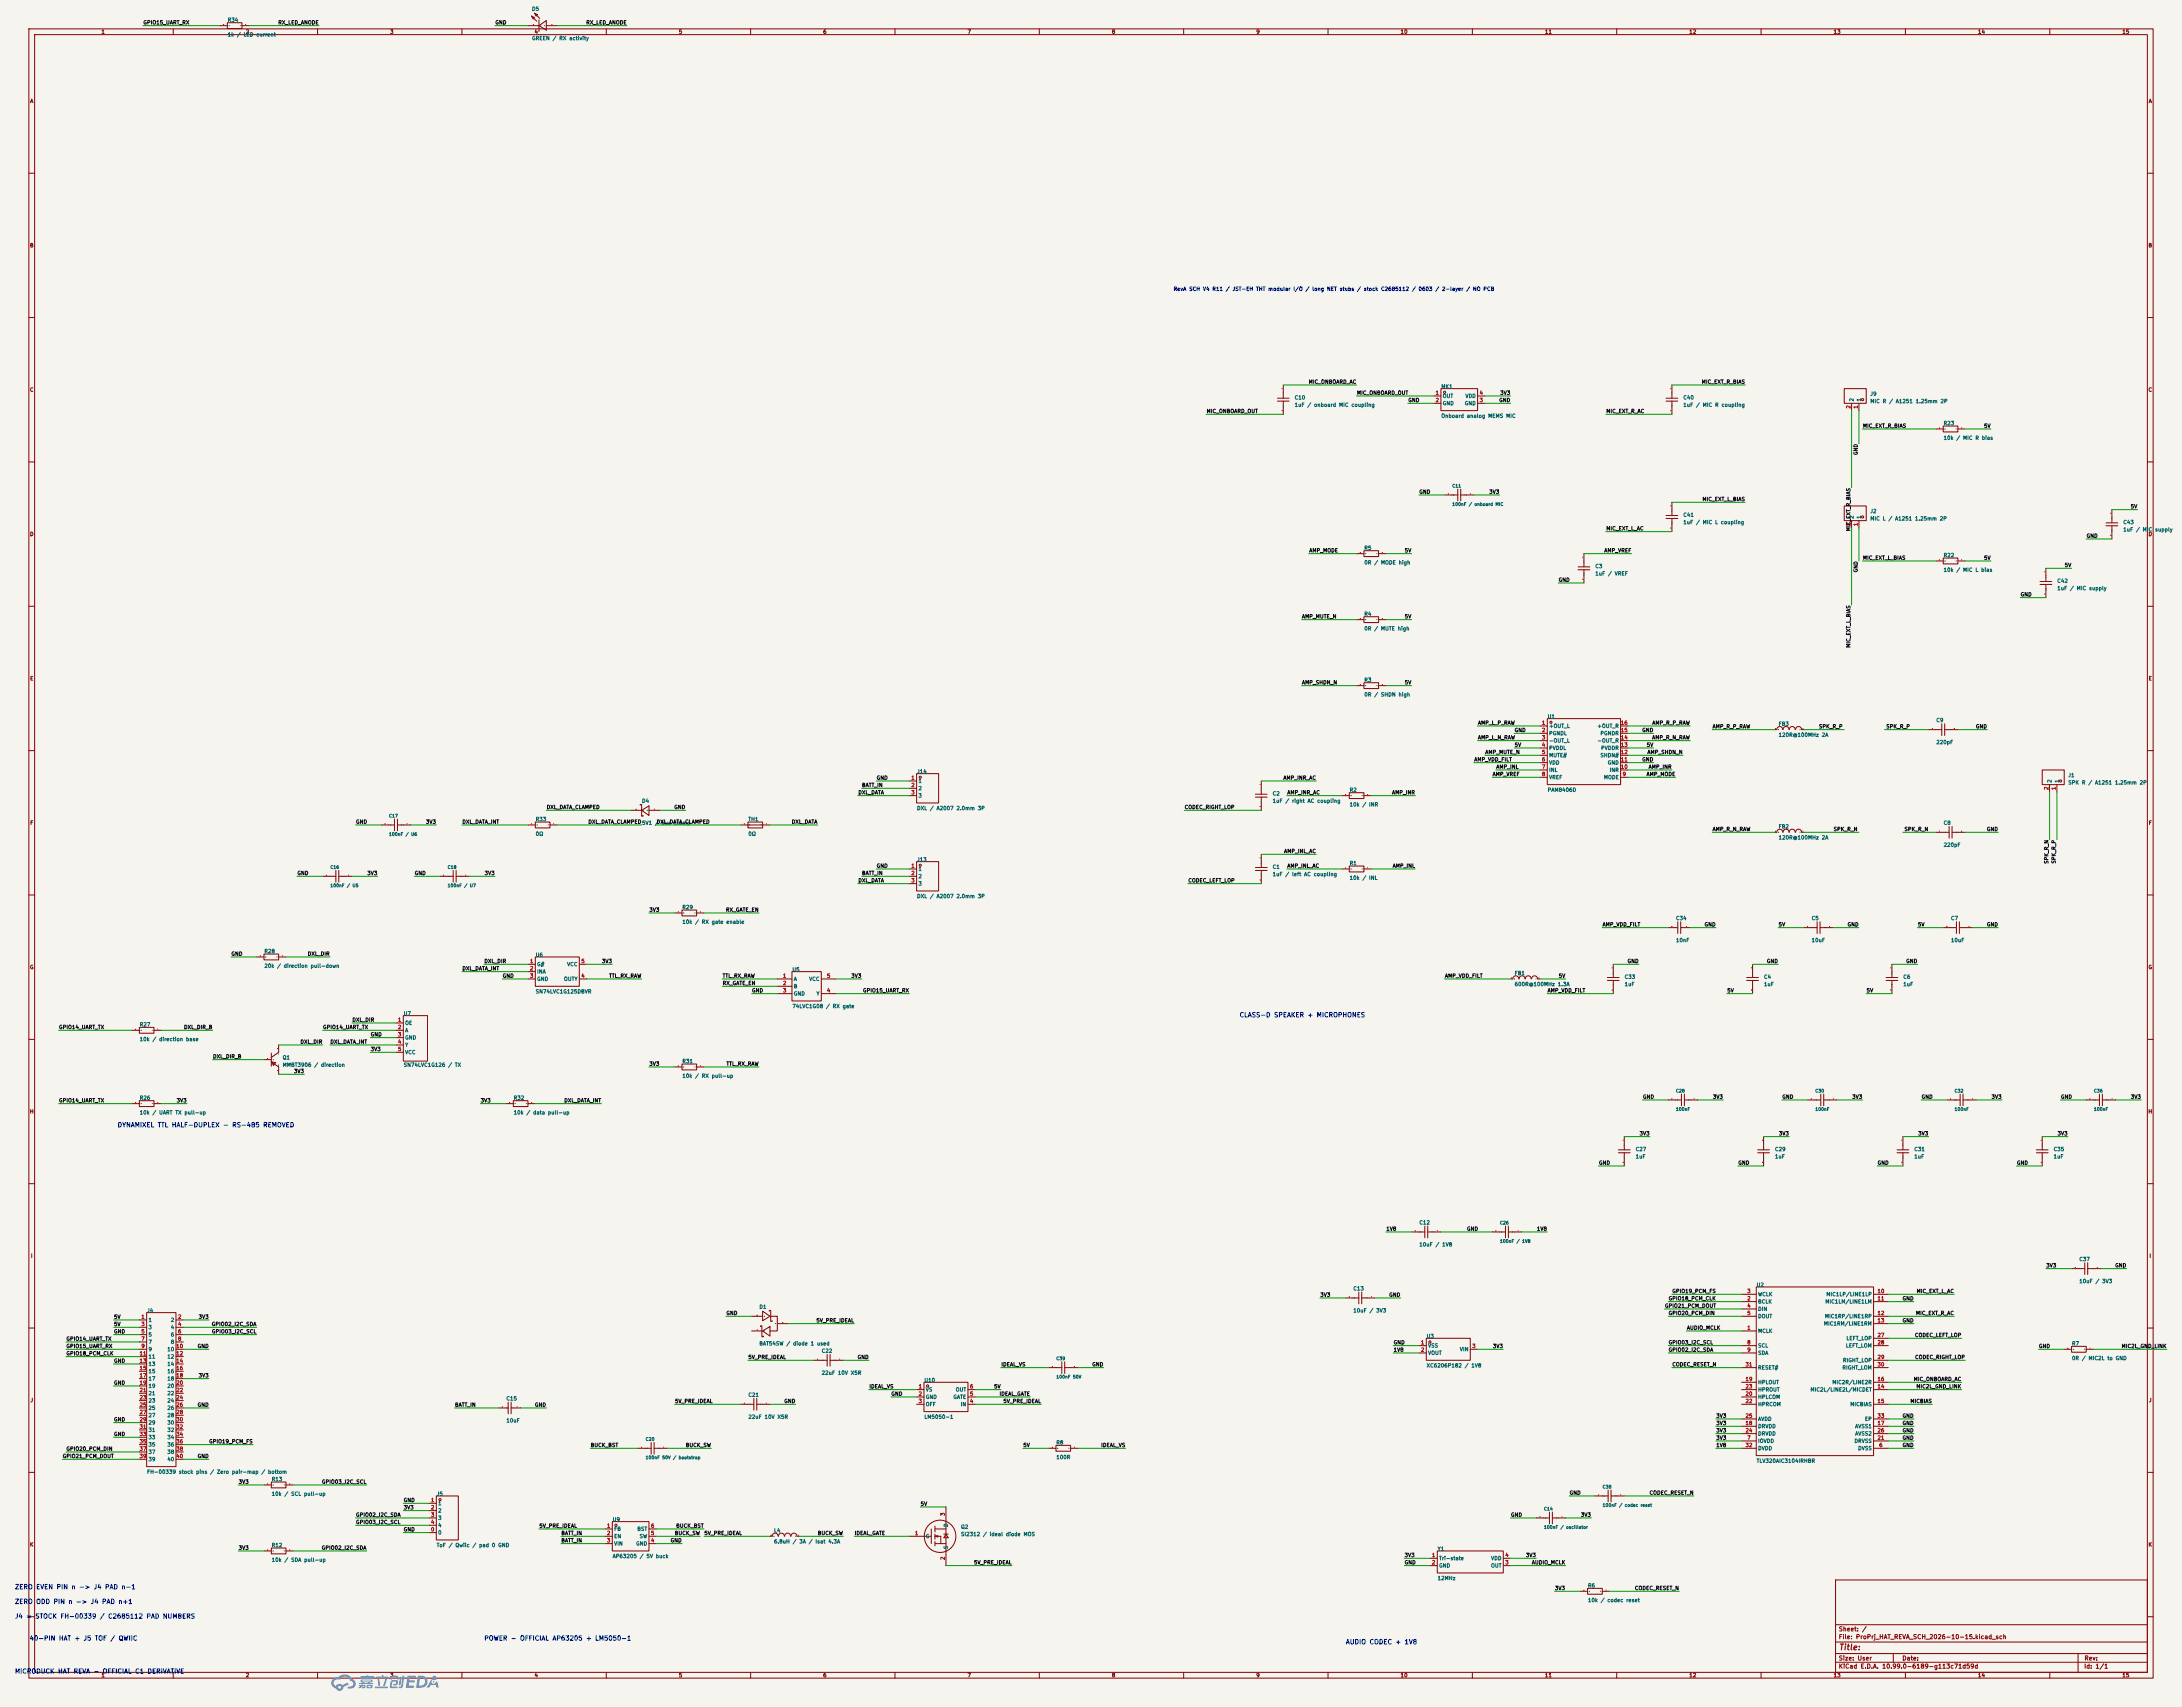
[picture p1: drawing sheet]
<svg xmlns="http://www.w3.org/2000/svg" width="756mm" height="591mm" viewBox="0 0 756 591" stroke-linecap="round" stroke-linejoin="round" font-family="sans-serif">
<defs><g id="words">
<text font-size="2" fill="#840000" x="636.8" y="572.1">Title:</text>
<g font-size="1.6" fill="#0000c2">
<text x="429.2" y="352.7">CLASS-D SPEAKER + MICROPHONES</text>
<text x="40.6" y="390.8">DYNAMIXEL TTL HALF-DUPLEX - RS-485 REMOVED</text>
<text x="5" y="550.9">ZERO</text>
<text x="12.4" y="550.9">EVEN PIN n -&gt; J4 PAD n-1</text>
<text x="5" y="555.9">ZERO</text>
<text x="12.4" y="555.9">ODD PIN n -&gt; J4 PAD n+1</text>
<text x="5" y="561">J4 =</text>
<text x="12.1" y="561">STOCK FH-00339 / C2685112 PAD NUMBERS</text>
<text x="10.1" y="568.6">40-PIN HAT + J5 TOF / QWIIC</text>
<text x="167.6" y="568.6">POWER - OFFICIAL AP63205 + LM5050-1</text>
<text x="466" y="569.9">AUDIO CODEC + 1V8</text>
<text x="5" y="580.1">MICRODUCK HAT REVA - OFFICIAL C1 DERIVATIVE</text>
</g>
<g font-size="1.5" fill="#840000">
<text x="636.8" y="568.1">File: ProPrj_HAT_REVA_SCH_2026-10-15.kicad_sch</text>
<text x="636.8" y="565.4">Sheet: /</text>
<text x="636.8" y="575.5">Size: User</text>
<text x="658.8" y="575.5">Date:</text>
<text x="721.8" y="575.5">Rev:</text>
<text x="636.8" y="578.3">KiCad E.D.A. 10.99.0-6189-g113c71d59d</text>
<text x="721.8" y="578.3">Id: 1/1</text>
</g>
<g font-size="1.3" fill="#006464">
<text x="184.1" y="4.1">D5</text>
<text x="78.7" y="7.9">R34</text>
<text x="78.7" y="12.9">1k / LED current</text>
<text x="184.1" y="14.2">GREEN / RX activity</text>
<text x="499.1" y="134.9">MK1</text>
<text x="647.7" y="137.4">J9</text>
<text x="448.3" y="138.7">C10</text>
<text x="448.3" y="141.2">1uF / onboard MIC coupling</text>
<text x="499.6" y="138.1">OUT</text>
<text x="499.6" y="140.7">GND</text>
<text x="507.2" y="140.7">GND</text>
<text x="507.4" y="138.1">VDD</text>
<text x="582.9" y="138.7">C40</text>
<text x="582.9" y="141.2">1uF / MIC R coupling</text>
<text x="642.3" y="139.2" transform="rotate(-90 642.3 139.2)">2</text>
<text x="644.9" y="139.2" transform="rotate(-90 644.9 139.2)">1</text>
<text x="647.7" y="139.9">MIC R / A1251 1.25mm 2P</text>
<text x="499.1" y="145">Onboard analog MEMS MIC</text>
<text x="673.1" y="147.6">R23</text>
<text x="673.1" y="152.6">10k / MIC R bias</text>
<text x="582.9" y="179.3">C41</text>
<text x="642.3" y="179.9" transform="rotate(-90 642.3 179.9)">2</text>
<text x="644.9" y="179.9" transform="rotate(-90 644.9 179.9)">1</text>
<text x="647.7" y="178">J2</text>
<text x="582.9" y="181.9">1uF / MIC L coupling</text>
<text x="647.7" y="180.6">MIC L / A1251 1.25mm 2P</text>
<text x="735.3" y="181.9">C43</text>
<text x="735.3" y="184.4">1uF / MIC</text>
<text x="746.3" y="184.4">supply</text>
<text x="472.4" y="190.7">R5</text>
<text x="472.4" y="195.8">0R / MODE high</text>
<text x="552.4" y="197.1">C3</text>
<text x="673.1" y="193.3">R22</text>
<text x="552.4" y="199.6">1uF / VREF</text>
<text x="673.1" y="198.4">10k / MIC L bias</text>
<text x="712.5" y="202.2">C42</text>
<text x="712.5" y="204.7">1uF / MIC supply</text>
<text x="472.4" y="213.6">R4</text>
<text x="472.4" y="218.7">0R / MUTE high</text>
<text x="472.4" y="236.5">R3</text>
<text x="472.4" y="241.5">0R / SHDN high</text>
<text x="535.9" y="249.2">U1</text>
<text x="615.9" y="251.7">FB3</text>
<text x="670.5" y="250.4">C9</text>
<text x="536.4" y="252.4">+OUT_L</text>
<text x="536.4" y="255">PGNDL</text>
<text x="536.4" y="257.5">-OUT_L</text>
<text x="553.2" y="257.5">-OUT_R</text>
<text x="553.2" y="252.4">+OUT_R</text>
<text x="554.2" y="255">PGNDR</text>
<text x="615.9" y="255.5">120R@100MHz 2A</text>
<text x="536.4" y="260">PVDDL</text>
<text x="536.4" y="262.6">MUTE#</text>
<text x="554.2" y="262.6">SHDN#</text>
<text x="554.4" y="260">PVDDR</text>
<text x="670.5" y="258.1">220pF</text>
<text x="317.5" y="268.2">J14</text>
<text x="536.4" y="265.1">VDD</text>
<text x="536.4" y="267.7">INL</text>
<text x="556.7" y="265.1">GND</text>
<text x="557.4" y="267.7">INR</text>
<text x="716.3" y="269.5">J1</text>
<text x="318" y="271.5">1</text>
<text x="318" y="274">2</text>
<text x="440.7" y="275.8">C2</text>
<text x="467.3" y="274.6">R2</text>
<text x="535.9" y="274.6">PAM8406D</text>
<text x="536.4" y="270.2">VREF</text>
<text x="555.4" y="270.2">MODE</text>
<text x="710.9" y="271.3" transform="rotate(-90 710.9 271.3)">2</text>
<text x="713.4" y="271.3" transform="rotate(-90 713.4 271.3)">1</text>
<text x="716.3" y="272">SPK R / A1251 1.25mm 2P</text>
<text x="222.2" y="278.4">D4</text>
<text x="317.5" y="280.9">DXL / A2007 2.0mm 3P</text>
<text x="318" y="276.6">3</text>
<text x="440.7" y="278.4">1uF / right AC coupling</text>
<text x="467.3" y="279.6">10k / INR</text>
<text x="185.4" y="284.7">R33</text>
<text x="222.2" y="286">5V1 / bus clamp</text>
<text x="259.1" y="284.7">TH1</text>
<text x="615.9" y="287.3">FB2</text>
<text x="673.1" y="286">C8</text>
<text x="185.4" y="289.8">0Ω</text>
<text x="259.1" y="289.8">0Ω</text>
<text x="615.9" y="291.1">120R@100MHz 2A</text>
<text x="673.1" y="293.6">220pF</text>
<text x="317.5" y="298.7">J13</text>
<text x="467.3" y="300">R1</text>
<text x="318" y="302">1</text>
<text x="318" y="304.5">2</text>
<text x="440.7" y="301.2">C1</text>
<text x="440.7" y="303.8">1uF / left AC coupling</text>
<text x="467.3" y="305">10k / INL</text>
<text x="317.5" y="311.4">DXL / A2007 2.0mm 3P</text>
<text x="318" y="307">3</text>
<text x="236.2" y="315.2">R29</text>
<text x="236.2" y="320.3">10k / RX gate enable</text>
<text x="580.4" y="319">C34</text>
<text x="627.4" y="319">C5</text>
<text x="675.6" y="319">C7</text>
<text x="580.4" y="326.6">10nF</text>
<text x="627.4" y="326.6">10uF</text>
<text x="675.6" y="326.6">10uF</text>
<text x="91.4" y="330.4">R28</text>
<text x="91.4" y="335.5">20k / direction pull-down</text>
<text x="185.4" y="331.7">U6</text>
<text x="185.9" y="335">G#</text>
<text x="196.3" y="335">VCC</text>
<text x="185.9" y="337.5">INA</text>
<text x="185.9" y="340.1">GND</text>
<text x="195.2" y="340.1">OUTY</text>
<text x="274.3" y="336.8">U5</text>
<text x="274.8" y="340.1">A</text>
<text x="280.1" y="340.1">VCC</text>
<text x="524.5" y="338.1">FB1</text>
<text x="524.5" y="341.9">600R@100MHz 1.3A</text>
<text x="562.6" y="339.3">C33</text>
<text x="562.6" y="341.9">1uF</text>
<text x="610.9" y="339.3">C4</text>
<text x="610.9" y="341.9">1uF</text>
<text x="659.1" y="339.3">C6</text>
<text x="659.1" y="341.9">1uF</text>
<text x="185.4" y="344.4">SN74LVC1G125DBVR</text>
<text x="274.8" y="342.6">B</text>
<text x="274.8" y="345.1">GND</text>
<text x="282.7" y="345.1">Y</text>
<text x="139.7" y="352">U7</text>
<text x="274.3" y="349.5">74LVC1G08 / RX gate</text>
<text x="48.2" y="355.8">R27</text>
<text x="140.2" y="355.3">OE</text>
<text x="140.2" y="357.8">A</text>
<text x="48.2" y="360.9">10k / direction base</text>
<text x="140.2" y="360.4">GND</text>
<text x="140.2" y="362.9">Y</text>
<text x="140.2" y="365.5">VCC</text>
<text x="97.8" y="367.3">Q1</text>
<text x="97.8" y="369.8">MMBT3906 / direction</text>
<text x="139.7" y="369.8">SN74LVC1G126 / TX</text>
<text x="236.2" y="368.5">R31</text>
<text x="236.2" y="373.6">10k / RX pull-up</text>
<text x="48.2" y="381.2">R26</text>
<text x="177.8" y="381.2">R32</text>
<text x="48.2" y="386.3">10k / UART TX pull-up</text>
<text x="177.8" y="386.3">10k / data pull-up</text>
<text x="566.4" y="399">C27</text>
<text x="566.4" y="401.6">1uF</text>
<text x="614.7" y="399">C29</text>
<text x="614.7" y="401.6">1uF</text>
<text x="662.9" y="399">C31</text>
<text x="662.9" y="401.6">1uF</text>
<text x="711.2" y="399">C35</text>
<text x="711.2" y="401.6">1uF</text>
<text x="491.5" y="424.4">C12</text>
<text x="491.5" y="432">10uF / 1V8</text>
<text x="720.1" y="437.1">C37</text>
<text x="468.6" y="447.3">C13</text>
<text x="608.3" y="446">U2</text>
<text x="608.8" y="449.3">WCLK</text>
<text x="632.5" y="449.3">MIC1LP/LINE1LP</text>
<text x="720.1" y="444.7">10uF / 3V3</text>
<text x="50.8" y="454.9">J4</text>
<text x="262.9" y="453.6">D1</text>
<text x="468.6" y="454.9">10uF / 3V3</text>
<text x="608.8" y="451.8">BCLK</text>
<text x="608.8" y="454.4">DIN</text>
<text x="632.1" y="451.8">MIC1LM/LINE1LM</text>
<text x="51.3" y="458.2">1</text>
<text x="51.3" y="460.7">3</text>
<text x="59" y="458.2">2</text>
<text x="59" y="460.7">4</text>
<text x="608.8" y="462">MCLK</text>
<text x="608.8" y="456.9">DOUT</text>
<text x="631.6" y="459.4">MIC1RM/LINE1RM</text>
<text x="632" y="456.9">MIC1RP/LINE1RP</text>
<text x="51.3" y="463.2">5</text>
<text x="51.3" y="465.8">7</text>
<text x="59" y="463.2">6</text>
<text x="59" y="465.8">8</text>
<text x="262.9" y="466.3">BAT54SW / diode 1 used</text>
<text x="494" y="463.8">U3</text>
<text x="494.5" y="467.1">VSS</text>
<text x="608.8" y="467.1">SCL</text>
<text x="639.2" y="467.1">LEFT_LOM</text>
<text x="639.4" y="464.5">LEFT_LOP</text>
<text x="717.5" y="466.3">R7</text>
<text x="51.3" y="468.3">9</text>
<text x="51.3" y="470.9">11</text>
<text x="51.3" y="473.4">13</text>
<text x="57.8" y="468.3">10</text>
<text x="57.8" y="470.9">12</text>
<text x="57.8" y="473.4">14</text>
<text x="284.5" y="468.9">C22</text>
<text x="494" y="474">XC6206P182 / 1V8</text>
<text x="494.5" y="469.6">VOUT</text>
<text x="505.5" y="468.3">VIN</text>
<text x="608.8" y="469.6">SDA</text>
<text x="638.2" y="472.1">RIGHT_LOP</text>
<text x="717.5" y="471.4">0R / MIC2L to GND</text>
<text x="51.3" y="475.9">15</text>
<text x="51.3" y="478.5">17</text>
<text x="57.8" y="475.9">16</text>
<text x="57.8" y="478.5">18</text>
<text x="284.5" y="476.5">22uF 10V X5R</text>
<text x="320" y="479">U10</text>
<text x="608.8" y="479.8">HPLOUT</text>
<text x="608.8" y="474.7">RESET#</text>
<text x="634.5" y="479.8">MIC2R/LINE2R</text>
<text x="638" y="474.7">RIGHT_LOM</text>
<text x="51.3" y="481">19</text>
<text x="51.3" y="483.6">21</text>
<text x="57.8" y="481">20</text>
<text x="57.8" y="483.6">22</text>
<text x="175.2" y="485.4">C15</text>
<text x="259.1" y="484.1">C21</text>
<text x="320.5" y="482.3">VS</text>
<text x="320.5" y="484.8">GND</text>
<text x="330.1" y="484.8">GATE</text>
<text x="330.9" y="482.3">OUT</text>
<text x="608.8" y="484.8">HPLCOM</text>
<text x="608.8" y="482.3">HPROUT</text>
<text x="626.9" y="482.3">MIC2L/LINE2L/MICDET</text>
<text x="51.3" y="486.1">23</text>
<text x="51.3" y="488.6">25</text>
<text x="51.3" y="491.2">27</text>
<text x="57.8" y="486.1">24</text>
<text x="57.8" y="488.6">26</text>
<text x="57.8" y="491.2">28</text>
<text x="259.1" y="491.7">22uF 10V X5R</text>
<text x="320" y="491.7">LM5050-1</text>
<text x="320.5" y="487.4">OFF</text>
<text x="332.6" y="487.4">IN</text>
<text x="608.8" y="487.4">HPRCOM</text>
<text x="640.7" y="487.4">MICBIAS</text>
<text x="51.3" y="493.7">29</text>
<text x="51.3" y="496.3">31</text>
<text x="57.8" y="493.7">30</text>
<text x="57.8" y="496.3">32</text>
<text x="175.2" y="493">10uF</text>
<text x="608.8" y="495">DRVDD</text>
<text x="608.8" y="497.5">DRVDD</text>
<text x="608.8" y="492.5">AVDD</text>
<text x="642.4" y="495">AVSS1</text>
<text x="642.4" y="497.5">AVSS2</text>
<text x="645.8" y="492.5">EP</text>
<text x="51.3" y="498.8">33</text>
<text x="51.3" y="501.3">35</text>
<text x="51.3" y="503.9">37</text>
<text x="57.8" y="498.8">34</text>
<text x="57.8" y="501.3">36</text>
<text x="57.8" y="503.9">38</text>
<text x="365.7" y="500.6">R8</text>
<text x="608.8" y="500.1">IOVDD</text>
<text x="608.8" y="502.6">DVDD</text>
<text x="642.2" y="500.1">DRVSS</text>
<text x="643.5" y="502.6">DVSS</text>
<text x="51.3" y="506.4">39</text>
<text x="57.8" y="506.4">40</text>
<text x="365.7" y="505.7">100R</text>
<text x="608.3" y="507">TLV320AIC3104IRHBR</text>
<text x="50.8" y="510.8">FH-00339 stock pins / Zero pair-map / bottom</text>
<text x="94" y="513.3">R13</text>
<text x="94" y="518.4">10k / SCL pull-up</text>
<text x="151.1" y="518.4">J5</text>
<text x="151.6" y="521.7">1</text>
<text x="151.6" y="524.2">2</text>
<text x="151.6" y="526.7">3</text>
<text x="212.1" y="527.3">U9</text>
<text x="151.6" y="531.8">0</text>
<text x="151.6" y="529.3">4</text>
<text x="212.6" y="530.6">FB</text>
<text x="212.6" y="533.1">EN</text>
<text x="220.6" y="530.6">BST</text>
<text x="221.4" y="533.1">SW</text>
<text x="268" y="531.1">L4</text>
<text x="320.5" y="533.1">G</text>
<text x="328.6" y="529.1" transform="rotate(-90 328.6 529.1)">D</text>
<text x="332.7" y="529.8">Q2</text>
<text x="332.7" y="532.4">SI2312 / ideal diode MOS</text>
<text x="94" y="536.2">R12</text>
<text x="151.1" y="536.2">ToF / Qwiic / pad 0 GND</text>
<text x="212.1" y="540">AP63205 / 5V buck</text>
<text x="212.6" y="535.6">VIN</text>
<text x="220.2" y="535.6">GND</text>
<text x="268" y="534.9">6.8uH / 3A / Isat 4.3A</text>
<text x="328.6" y="536.7" transform="rotate(-90 328.6 536.7)">S</text>
<text x="497.8" y="537.5">Y1</text>
<text x="94" y="541.3">10k / SDA pull-up</text>
<text x="498.3" y="540.7">Tri-state</text>
<text x="498.3" y="543.3">GND</text>
<text x="516.3" y="543.3">OUT</text>
<text x="516.3" y="540.7">VDD</text>
<text x="497.8" y="547.6">12MHz</text>
<text x="549.9" y="550.2">R6</text>
<text x="549.9" y="555.2">10k / codec reset</text>
</g>
<g font-size="1.3" fill="#840000">
<text x="35" y="12">1</text>
<text x="85" y="12">2</text>
<text x="135" y="12">3</text>
<text x="185" y="12">4</text>
<text x="235" y="12">5</text>
<text x="285" y="12">6</text>
<text x="335" y="12">7</text>
<text x="385" y="12">8</text>
<text x="435" y="12">9</text>
<text x="485" y="12">10</text>
<text x="535" y="12">11</text>
<text x="585" y="12">12</text>
<text x="635" y="12">13</text>
<text x="685" y="12">14</text>
<text x="735" y="12">15</text>
<text x="10.3" y="36">A</text>
<text x="744.1" y="36">A</text>
<text x="10.2" y="86">B</text>
<text x="744" y="86">B</text>
<text x="10.2" y="136">C</text>
<text x="744" y="136">C</text>
<text x="10.2" y="186">D</text>
<text x="744" y="186">D</text>
<text x="10.3" y="236">E</text>
<text x="744.1" y="236">E</text>
<text x="10.3" y="286">F</text>
<text x="744.1" y="286">F</text>
<text x="10.2" y="336">G</text>
<text x="744" y="336">G</text>
<text x="10.2" y="386">H</text>
<text x="744" y="386">H</text>
<text x="10.6" y="436">I</text>
<text x="744.4" y="436">I</text>
<text x="10.4" y="486">J</text>
<text x="744.2" y="486">J</text>
<text x="10.2" y="536">K</text>
<text x="744" y="536">K</text>
<text x="35" y="581.2">1</text>
<text x="85" y="581.2">2</text>
<text x="135" y="581.2">3</text>
<text x="185" y="581.2">4</text>
<text x="235" y="581.2">5</text>
<text x="285" y="581.2">6</text>
<text x="335" y="581.2">7</text>
<text x="385" y="581.2">8</text>
<text x="435" y="581.2">9</text>
<text x="485" y="581.2">10</text>
<text x="535" y="581.2">11</text>
<text x="585" y="581.2">12</text>
<text x="635" y="581.2">13</text>
<text x="685" y="581.2">14</text>
<text x="735" y="581.2">15</text>
</g>
<g font-size="1.3" fill="#0f0f0f">
<text x="49.5" y="8.8">GPIO15_UART_RX</text>
<text x="96.2" y="8.8">RX_LED_ANODE</text>
<text x="171.4" y="8.8">GND</text>
<text x="202.9" y="8.8">RX_LED_ANODE</text>
<text x="453.2" y="133.2">MIC_ONBOARD_AC</text>
<text x="469.9" y="137">MIC_ONBOARD_OUT</text>
<text x="519.5" y="137">3V3</text>
<text x="589.3" y="133.2">MIC_EXT_R_BIAS</text>
<text x="417.8" y="143.4">MIC_ONBOARD_OUT</text>
<text x="487.7" y="139.6">GND</text>
<text x="519.1" y="139.6">GND</text>
<text x="556.2" y="143.4">MIC_EXT_R_AC</text>
<text x="645.1" y="148.5">MIC_EXT_R_BIAS</text>
<text x="687.1" y="148.5">5V</text>
<text x="643.8" y="157.8" transform="rotate(-90 643.8 157.8)">GND</text>
<text x="491.5" y="171.3">GND</text>
<text x="515.7" y="171.3">3V3</text>
<text x="589.5" y="173.9">MIC_EXT_L_BIAS</text>
<text x="737.9" y="176.4">5V</text>
<text x="556.2" y="184">MIC_EXT_L_AC</text>
<text x="641.2" y="184.1" transform="rotate(-90 641.2 184.1)">MIC_EXT_R_BIAS</text>
<text x="453.4" y="191.6">AMP_MODE</text>
<text x="486.4" y="191.6">5V</text>
<text x="555.5" y="191.6">AMP_VREF</text>
<text x="722.6" y="186.6">GND</text>
<text x="645.1" y="194.2">MIC_EXT_L_BIAS</text>
<text x="687.1" y="194.2">5V</text>
<text x="715" y="196.7">5V</text>
<text x="539.7" y="201.8">GND</text>
<text x="643.8" y="198.4" transform="rotate(-90 643.8 198.4)">GND</text>
<text x="699.7" y="206.9">GND</text>
<text x="450.8" y="214.5">AMP_MUTE_N</text>
<text x="486.4" y="214.5">5V</text>
<text x="641.2" y="224.5" transform="rotate(-90 641.2 224.5)">MIC_EXT_L_BIAS</text>
<text x="450.8" y="237.4">AMP_SHDN_N</text>
<text x="486.4" y="237.4">5V</text>
<text x="511.8" y="251.3">AMP_L_P_RAW</text>
<text x="572.2" y="251.3">AMP_R_P_RAW</text>
<text x="511.8" y="256.4">AMP_L_N_RAW</text>
<text x="524.5" y="253.9">GND</text>
<text x="568.7" y="253.9">GND</text>
<text x="572.1" y="256.4">AMP_R_N_RAW</text>
<text x="593.1" y="252.6">AMP_R_P_RAW</text>
<text x="629.9" y="252.6">SPK_R_P</text>
<text x="653.2" y="252.6">SPK_R_P</text>
<text x="684.2" y="252.6">GND</text>
<text x="514.3" y="261.5">AMP_MUTE_N</text>
<text x="524.5" y="259">5V</text>
<text x="570.2" y="259">5V</text>
<text x="570.5" y="261.5">AMP_SHDN_N</text>
<text x="510.5" y="264">AMP_VDD_FILT</text>
<text x="516.9" y="269.1">AMP_VREF</text>
<text x="518.1" y="266.6">AMP_INL</text>
<text x="568.7" y="264">GND</text>
<text x="570.2" y="269.1">AMP_MODE</text>
<text x="570.9" y="266.6">AMP_INR</text>
<text x="297.2" y="275.5">DXL_DATA</text>
<text x="298.4" y="272.9">BATT_IN</text>
<text x="303.5" y="270.4">GND</text>
<text x="444.4" y="270.4">AMP_INR_AC</text>
<text x="445.7" y="275.5">AMP_INR_AC</text>
<text x="482" y="275.5">AMP_INR</text>
<text x="189.2" y="280.5">DXL_DATA_CLAMPED</text>
<text x="233.4" y="280.5">GND</text>
<text x="410.2" y="280.5">CODEC_RIGHT_LOP</text>
<text x="123.2" y="285.6">GND</text>
<text x="147.4" y="285.6">3V3</text>
<text x="160" y="285.6">DXL_DATA_INT</text>
<text x="203.6" y="285.6">DXL_DATA_CLAMPED</text>
<text x="227.3" y="285.6">DXL_DATA_CLAMPED</text>
<text x="274.1" y="285.6">DXL_DATA</text>
<text x="593.1" y="288.2">AMP_R_N_RAW</text>
<text x="635" y="288.2">SPK_R_N</text>
<text x="659.5" y="288.2">SPK_R_N</text>
<text x="688.1" y="288.2">GND</text>
<text x="444.6" y="295.8">AMP_INL_AC</text>
<text x="709.8" y="299.3" transform="rotate(-90 709.8 299.3)">SPK_R_N</text>
<text x="712.3" y="299.3" transform="rotate(-90 712.3 299.3)">SPK_R_P</text>
<text x="102.8" y="303.4">GND</text>
<text x="127.1" y="303.4">3V3</text>
<text x="143.5" y="303.4">GND</text>
<text x="167.7" y="303.4">3V3</text>
<text x="297.2" y="305.9">DXL_DATA</text>
<text x="298.4" y="303.4">BATT_IN</text>
<text x="303.5" y="300.9">GND</text>
<text x="411.5" y="305.9">CODEC_LEFT_LOP</text>
<text x="445.7" y="300.9">AMP_INL_AC</text>
<text x="482.3" y="300.9">AMP_INL</text>
<text x="224.8" y="316.1">3V3</text>
<text x="251.3" y="316.1">RX_GATE_EN</text>
<text x="555" y="321.2">AMP_VDD_FILT</text>
<text x="590.3" y="321.2">GND</text>
<text x="615.9" y="321.2">5V</text>
<text x="639.8" y="321.2">GND</text>
<text x="664.2" y="321.2">5V</text>
<text x="688.1" y="321.2">GND</text>
<text x="80" y="331.3">GND</text>
<text x="106.5" y="331.3">DXL_DIR</text>
<text x="167.6" y="333.9">DXL_DIR</text>
<text x="208.4" y="333.9">3V3</text>
<text x="563.6" y="333.9">GND</text>
<text x="611.9" y="333.9">GND</text>
<text x="660.1" y="333.9">GND</text>
<text x="160" y="336.4">DXL_DATA_INT</text>
<text x="174" y="339">GND</text>
<text x="210.8" y="339">TTL_RX_RAW</text>
<text x="250.2" y="339">TTL_RX_RAW</text>
<text x="250.2" y="341.5">RX_GATE_EN</text>
<text x="294.7" y="339">3V3</text>
<text x="500.4" y="339">AMP_VDD_FILT</text>
<text x="539.8" y="339">5V</text>
<text x="260.3" y="344">GND</text>
<text x="298.8" y="344">GPIO15_UART_RX</text>
<text x="535.9" y="344">AMP_VDD_FILT</text>
<text x="598.1" y="344">5V</text>
<text x="646.4" y="344">5V</text>
<text x="20.3" y="356.7">GPIO14_UART_TX</text>
<text x="63.6" y="356.7">DXL_DIR_B</text>
<text x="111.7" y="356.7">GPIO14_UART_TX</text>
<text x="121.9" y="354.2">DXL_DIR</text>
<text x="128.2" y="359.3">GND</text>
<text x="103.9" y="361.8">DXL_DIR</text>
<text x="114.3" y="361.8">DXL_DATA_INT</text>
<text x="128.2" y="364.4">3V3</text>
<text x="73.6" y="366.9">DXL_DIR_B</text>
<text x="101.7" y="372">3V3</text>
<text x="224.8" y="369.4">3V3</text>
<text x="251.5" y="369.4">TTL_RX_RAW</text>
<text x="20.3" y="382.1">GPIO14_UART_TX</text>
<text x="61" y="382.1">3V3</text>
<text x="166.3" y="382.1">3V3</text>
<text x="195.3" y="382.1">DXL_DATA_INT</text>
<text x="568.9" y="380.9">GND</text>
<text x="593.2" y="380.9">3V3</text>
<text x="617.2" y="380.9">GND</text>
<text x="641.4" y="380.9">3V3</text>
<text x="665.5" y="380.9">GND</text>
<text x="689.7" y="380.9">3V3</text>
<text x="713.7" y="380.9">GND</text>
<text x="737.9" y="380.9">3V3</text>
<text x="567.8" y="393.6">3V3</text>
<text x="616" y="393.6">3V3</text>
<text x="664.3" y="393.6">3V3</text>
<text x="712.5" y="393.6">3V3</text>
<text x="553.7" y="403.7">GND</text>
<text x="602" y="403.7">GND</text>
<text x="650.2" y="403.7">GND</text>
<text x="698.5" y="403.7">GND</text>
<text x="480" y="426.6">1V8</text>
<text x="508" y="426.6">GND</text>
<text x="532.2" y="426.6">1V8</text>
<text x="708.6" y="439.3">3V3</text>
<text x="732.5" y="439.3">GND</text>
<text x="457.2" y="449.5">3V3</text>
<text x="481" y="449.5">GND</text>
<text x="579.1" y="448.2">GPIO19_PCM_FS</text>
<text x="663.7" y="448.2">MIC_EXT_L_AC</text>
<text x="251.4" y="455.8">GND</text>
<text x="576.6" y="453.3">GPIO21_PCM_DOUT</text>
<text x="577.8" y="455.8">GPIO20_PCM_DIN</text>
<text x="577.8" y="450.7">GPIO18_PCM_CLK</text>
<text x="658.8" y="450.7">GND</text>
<text x="663.5" y="455.8">MIC_EXT_R_AC</text>
<text x="39.3" y="459.6">5V</text>
<text x="39.3" y="457.1">5V</text>
<text x="68.7" y="457.1">3V3</text>
<text x="73.2" y="459.6">GPIO02_I2C_SDA</text>
<text x="282.6" y="458.3">5V_PRE_IDEAL</text>
<text x="584.2" y="460.9">AUDIO_MCLK</text>
<text x="658.8" y="458.3">GND</text>
<text x="22.8" y="467.2">GPIO15_UART_RX</text>
<text x="22.8" y="464.7">GPIO14_UART_TX</text>
<text x="39.3" y="462.2">GND</text>
<text x="68.3" y="467.2">GND</text>
<text x="73.3" y="462.2">GPIO03_I2C_SCL</text>
<text x="482.6" y="466">GND</text>
<text x="517" y="467.2">3V3</text>
<text x="577.8" y="466">GPIO03_I2C_SCL</text>
<text x="663.1" y="463.4">CODEC_LEFT_LOP</text>
<text x="706.1" y="467.2">GND</text>
<text x="734.7" y="467.2">MIC2L_GND_LINK</text>
<text x="22.8" y="469.8">GPIO18_PCM_CLK</text>
<text x="39.3" y="472.3">GND</text>
<text x="259.1" y="471">5V_PRE_IDEAL</text>
<text x="296.9" y="471">GND</text>
<text x="346.7" y="473.6">IDEAL_VS</text>
<text x="378.2" y="473.6">GND</text>
<text x="482.6" y="468.5">1V8</text>
<text x="577.8" y="468.5">GPIO02_I2C_SDA</text>
<text x="579.1" y="473.6">CODEC_RESET_N</text>
<text x="663.2" y="471">CODEC_RIGHT_LOP</text>
<text x="39.3" y="479.9">GND</text>
<text x="68.7" y="477.4">3V3</text>
<text x="662.7" y="478.7">MIC_ONBOARD_AC</text>
<text x="301" y="481.2">IDEAL_VS</text>
<text x="308.6" y="483.7">GND</text>
<text x="344.2" y="481.2">5V</text>
<text x="346.1" y="483.7">IDEAL_GATE</text>
<text x="663.6" y="481.2">MIC2L_GND_LINK</text>
<text x="68.3" y="487.6">GND</text>
<text x="157.5" y="487.6">BATT_IN</text>
<text x="185.1" y="487.6">GND</text>
<text x="233.7" y="486.3">5V_PRE_IDEAL</text>
<text x="271.5" y="486.3">GND</text>
<text x="347.4" y="486.3">5V_PRE_IDEAL</text>
<text x="594.3" y="491.4">3V3</text>
<text x="658.8" y="491.4">GND</text>
<text x="661.6" y="486.3">MICBIAS</text>
<text x="39.3" y="497.7">GND</text>
<text x="39.3" y="492.6">GND</text>
<text x="594.3" y="493.9">3V3</text>
<text x="594.3" y="496.4">3V3</text>
<text x="658.8" y="493.9">GND</text>
<text x="658.8" y="496.4">GND</text>
<text x="22.8" y="502.8">GPIO20_PCM_DIN</text>
<text x="72.3" y="500.3">GPIO19_PCM_FS</text>
<text x="204.4" y="501.5">BUCK_BST</text>
<text x="237.4" y="501.5">BUCK_SW</text>
<text x="354.3" y="501.5">5V</text>
<text x="381.3" y="501.5">IDEAL_VS</text>
<text x="594.3" y="501.5">1V8</text>
<text x="594.3" y="499">3V3</text>
<text x="658.8" y="499">GND</text>
<text x="658.8" y="501.5">GND</text>
<text x="21.6" y="505.3">GPIO21_PCM_DOUT</text>
<text x="68.3" y="505.3">GND</text>
<text x="82.5" y="514.2">3V3</text>
<text x="111.4" y="514.2">GPIO03_I2C_SCL</text>
<text x="139.7" y="520.6">GND</text>
<text x="318.7" y="521.8">5V</text>
<text x="543.5" y="518">GND</text>
<text x="571.2" y="518">CODEC_RESET_N</text>
<text x="123.2" y="525.7">GPIO02_I2C_SDA</text>
<text x="139.7" y="523.1">3V3</text>
<text x="523.2" y="525.7">GND</text>
<text x="547.4" y="525.7">3V3</text>
<text x="123.2" y="528.2">GPIO03_I2C_SCL</text>
<text x="139.7" y="530.7">GND</text>
<text x="186.7" y="529.5">5V_PRE_IDEAL</text>
<text x="194.3" y="532">BATT_IN</text>
<text x="233.6" y="532">BUCK_SW</text>
<text x="234.1" y="529.5">BUCK_BST</text>
<text x="243.8" y="532">5V_PRE_IDEAL</text>
<text x="283.1" y="532">BUCK_SW</text>
<text x="295.9" y="532">IDEAL_GATE</text>
<text x="82.5" y="537.1">3V3</text>
<text x="111.3" y="537.1">GPIO02_I2C_SDA</text>
<text x="194.3" y="534.5">BATT_IN</text>
<text x="232.1" y="534.5">GND</text>
<text x="486.4" y="539.6">3V3</text>
<text x="528.4" y="539.6">3V3</text>
<text x="337.2" y="542.2">5V_PRE_IDEAL</text>
<text x="486.4" y="542.2">GND</text>
<text x="530.5" y="542.2">AUDIO_MCLK</text>
<text x="538.5" y="551.1">3V3</text>
<text x="566.1" y="551.1">CODEC_RESET_N</text>
</g>
<text font-size="1.3" fill="#0000c2" x="406.4" y="101">RevA SCH V4 R11 / JST-EH THT modular I/O / long NET stubs / stock C2685112 / 0603 / 2-layer / NO PCB</text>
<g font-size="1.3" fill="#a90000">
<text x="497.1" y="137">1</text>
<text x="512.3" y="137">4</text>
<text x="497.1" y="139.6">2</text>
<text x="512.3" y="139.6">3</text>
<text x="641.2" y="141.7" transform="rotate(-90 641.2 141.7)">2</text>
<text x="643.8" y="141.7" transform="rotate(-90 643.8 141.7)">1</text>
<text x="641.2" y="182.3" transform="rotate(-90 641.2 182.3)">2</text>
<text x="643.8" y="182.3" transform="rotate(-90 643.8 182.3)">1</text>
<text x="533.9" y="251.3">1</text>
<text x="561.3" y="251.3">16</text>
<text x="533.9" y="253.9">2</text>
<text x="533.9" y="256.4">3</text>
<text x="561.3" y="256.4">14</text>
<text x="561.3" y="253.9">15</text>
<text x="533.9" y="258.9">4</text>
<text x="533.9" y="261.5">5</text>
<text x="561.3" y="261.5">12</text>
<text x="561.3" y="258.9">13</text>
<text x="533.9" y="264">6</text>
<text x="533.9" y="266.6">7</text>
<text x="533.9" y="269.1">8</text>
<text x="561.3" y="266.6">10</text>
<text x="561.3" y="264">11</text>
<text x="561.9" y="269.1">9</text>
<text x="315.5" y="270.4">1</text>
<text x="315.5" y="272.9">2</text>
<text x="315.5" y="275.5">3</text>
<text x="709.8" y="273.8" transform="rotate(-90 709.8 273.8)">2</text>
<text x="712.3" y="273.8" transform="rotate(-90 712.3 273.8)">1</text>
<text x="315.5" y="300.9">1</text>
<text x="315.5" y="303.4">2</text>
<text x="315.5" y="305.9">3</text>
<text x="183.4" y="333.9">1</text>
<text x="201.2" y="333.9">5</text>
<text x="183.4" y="336.4">2</text>
<text x="183.4" y="339">3</text>
<text x="201.2" y="339">4</text>
<text x="271" y="339">1</text>
<text x="271" y="341.5">2</text>
<text x="286.3" y="339">5</text>
<text x="271" y="344">3</text>
<text x="286.3" y="344">4</text>
<text x="137.7" y="354.2">1</text>
<text x="137.7" y="356.7">2</text>
<text x="137.7" y="359.3">3</text>
<text x="137.7" y="361.8">4</text>
<text x="137.7" y="364.4">5</text>
<text x="605.1" y="448.2">3</text>
<text x="650.2" y="448.2">10</text>
<text x="605.1" y="450.7">2</text>
<text x="605.1" y="453.3">4</text>
<text x="605.1" y="455.8">5</text>
<text x="650.2" y="450.7">11</text>
<text x="650.2" y="455.8">12</text>
<text x="48.8" y="457.1">1</text>
<text x="48.8" y="459.6">3</text>
<text x="61.5" y="457.1">2</text>
<text x="61.5" y="459.6">4</text>
<text x="605.1" y="460.9">1</text>
<text x="650.2" y="458.3">13</text>
<text x="48.8" y="462.1">5</text>
<text x="48.8" y="464.7">7</text>
<text x="48.8" y="467.2">9</text>
<text x="60.9" y="467.2">10</text>
<text x="61.5" y="462.1">6</text>
<text x="61.5" y="464.7">8</text>
<text x="492" y="466">1</text>
<text x="509.8" y="467.2">3</text>
<text x="605.1" y="466">8</text>
<text x="650.2" y="463.4">27</text>
<text x="650.2" y="466">28</text>
<text x="48.2" y="469.8">11</text>
<text x="48.2" y="472.3">13</text>
<text x="60.9" y="469.8">12</text>
<text x="60.9" y="472.3">14</text>
<text x="492" y="468.5">2</text>
<text x="604.5" y="473.6">31</text>
<text x="605.1" y="468.5">9</text>
<text x="650.2" y="471">29</text>
<text x="650.2" y="473.6">30</text>
<text x="48.2" y="474.8">15</text>
<text x="48.2" y="477.4">17</text>
<text x="48.2" y="479.9">19</text>
<text x="60.9" y="474.8">16</text>
<text x="60.9" y="477.4">18</text>
<text x="60.9" y="479.9">20</text>
<text x="604.5" y="478.7">19</text>
<text x="650.2" y="478.7">16</text>
<text x="48.2" y="482.5">21</text>
<text x="48.2" y="485">23</text>
<text x="60.9" y="482.5">22</text>
<text x="60.9" y="485">24</text>
<text x="318" y="481.2">1</text>
<text x="318" y="483.7">2</text>
<text x="335.8" y="483.7">5</text>
<text x="335.8" y="481.2">6</text>
<text x="604.5" y="483.7">20</text>
<text x="604.5" y="481.2">23</text>
<text x="650.2" y="481.2">14</text>
<text x="48.2" y="487.5">25</text>
<text x="48.2" y="490.1">27</text>
<text x="60.9" y="487.5">26</text>
<text x="60.9" y="490.1">28</text>
<text x="318" y="486.3">3</text>
<text x="335.8" y="486.3">4</text>
<text x="604.5" y="486.3">22</text>
<text x="604.5" y="491.4">25</text>
<text x="650.2" y="486.3">15</text>
<text x="650.2" y="491.4">33</text>
<text x="48.2" y="492.6">29</text>
<text x="48.2" y="495.2">31</text>
<text x="48.2" y="497.7">33</text>
<text x="60.9" y="492.6">30</text>
<text x="60.9" y="495.2">32</text>
<text x="60.9" y="497.7">34</text>
<text x="604.5" y="493.9">18</text>
<text x="604.5" y="496.4">24</text>
<text x="650.2" y="493.9">17</text>
<text x="650.2" y="496.4">26</text>
<text x="48.2" y="500.2">35</text>
<text x="48.2" y="502.8">37</text>
<text x="60.9" y="500.2">36</text>
<text x="60.9" y="502.8">38</text>
<text x="604.5" y="501.5">32</text>
<text x="605.1" y="499">7</text>
<text x="650.2" y="499">21</text>
<text x="650.8" y="501.5">6</text>
<text x="48.2" y="505.3">39</text>
<text x="60.9" y="505.3">40</text>
<text x="149.1" y="520.6">1</text>
<text x="149.1" y="523.1">2</text>
<text x="149.1" y="525.6">3</text>
<text x="327.5" y="525.2" transform="rotate(-90 327.5 525.2)">3</text>
<text x="149.1" y="530.7">0</text>
<text x="149.1" y="528.2">4</text>
<text x="210.1" y="529.5">1</text>
<text x="210.1" y="532">2</text>
<text x="225.3" y="532">5</text>
<text x="225.3" y="529.5">6</text>
<text x="316.8" y="532">1</text>
<text x="210.1" y="534.5">3</text>
<text x="225.3" y="534.5">4</text>
<text x="495.8" y="539.6">1</text>
<text x="521.2" y="539.6">4</text>
<text x="327.5" y="540.5" transform="rotate(-90 327.5 540.5)">2</text>
<text x="495.8" y="542.2">2</text>
<text x="521.2" y="542.2">3</text>
</g>
<g font-size="1.1" fill="#006464">
<text x="502.9" y="169.1">C11</text>
<text x="502.9" y="175.5">100nF / onboard MIC</text>
<text x="134.6" y="283.4">C17</text>
<text x="134.6" y="289.8">100nF / U6</text>
<text x="114.3" y="301.2">C16</text>
<text x="154.9" y="301.2">C18</text>
<text x="114.3" y="307.5">100nF / U5</text>
<text x="154.9" y="307.5">100nF / U7</text>
<text x="580.4" y="378.7">C28</text>
<text x="628.6" y="378.7">C30</text>
<text x="676.9" y="378.7">C32</text>
<text x="725.2" y="378.7">C36</text>
<text x="580.4" y="385">100nF</text>
<text x="628.6" y="385">100nF</text>
<text x="676.9" y="385">100nF</text>
<text x="725.2" y="385">100nF</text>
<text x="519.4" y="424.4">C26</text>
<text x="519.4" y="430.7">100nF / 1V8</text>
<text x="365.7" y="471.4">C39</text>
<text x="365.7" y="477.7">100nF 50V</text>
<text x="223.5" y="499.3">C20</text>
<text x="223.5" y="505.7">100nF 50V / bootstrap</text>
<text x="555" y="515.8">C38</text>
<text x="534.7" y="523.4">C14</text>
<text x="555" y="522.2">100nF / codec reset</text>
<text x="534.7" y="529.8">100nF / oscillator</text>
</g>
</g></defs>
<path d="M0 0h755.8v591.3h-755.8z" fill="#f5f4ef" stroke="#f5f4ef" stroke-width=".35"/>
<g fill="none" stroke="#840000" stroke-width=".35">
<path d="M10 10h735.8v571.3h-735.8zM12 12h731.8v567.3h-731.8zM60 10v2M76.2 8.9h2.5M78.7 7.9h5.1v2h-5.1zM83.8 8.9h2.6M110 10v2M160 10v2M182.9 8.9h3.8M184.1 5.6l1.1 .5-.5 .5zM184.1 5.6l1.8 1.8M185.2 4.6l1 .5-.5 .5z"/>
<path d="M185.2 4.6l1.7 1.8M186.7 8.9l2.5-1.8v3.3zM186.7 6.9v4M189.2 8.9h3.8M210 10v2M260 10v2M310 10v2M360 10v2M410 10v2M460 10v2M510 10v2M560 10v2"/>
<path d="M610 10v2M660 10v2M710 10v2M10 60h2M743.8 60h2M10 110h2M743.8 110h2M442.5 137.9h4M442.5 138.9h4M444.5 133.4v4.5M444.5 138.9v4.6M496.6 137.2h2.5"/>
<path d="M496.6 139.7h2.5M499.1 134.6h12.7v7.6h-12.7zM511.8 137.2h2.5M511.8 139.7h2.5M577.1 137.9h4.1M577.1 138.9h4.1M579.1 133.4v4.5M579.1 138.9v4.6M638.8 134.6h7.6v5.1h-7.6zM641.3 139.7v2.5M643.9 139.7v2.5M10 160h2"/>
<path d="M500.4 171.5h4.6M505 169.4v4.1M506 171.5h4.5M506 169.4v4.1M577.1 178.6h4.1M577.1 179.6h4.1M579.1 174v4.6M579.1 179.6v4.6M638.8 175.3h7.6v5h-7.6zM731.5 176.5v4.6M743.8 160h2M469.9 191.8h2.5"/>
<path d="M472.4 190.8h5.1v2h-5.1zM477.5 191.8h2.6M546.6 196.3h4.1M546.6 197.4h4.1M548.6 191.8v4.5M548.6 197.4v4.5M641.3 180.3v2.6M643.9 180.3v2.6M729.5 181.1h4.1M729.5 182.1h4.1M731.5 182.1v4.6M10 210h2"/>
<path d="M469.9 214.6h2.5M472.4 213.6h5.1v2h-5.1zM477.5 214.6h2.6M743.8 210h2M469.9 237.5h2.5M472.4 236.5h5.1v2h-5.1zM477.5 237.5h2.6M533.4 251.5h2.5M533.4 254h2.5M533.4 256.5h2.5M533.4 259.1h2.5M535.9 248.9h25.4v22.9h-25.4z"/>
<path d="M561.3 251.5h2.6M561.3 254h2.6M561.3 256.5h2.6M561.3 259.1h2.6M614.7 252.7h.7M615.5 252.7a1.02 1.02 0 0 1 1-1.1 1.02 1.02 0 0 1 1 1.1M617.6 252.7a1.02 1.02 0 0 1 1-1.1 1.02 1.02 0 0 1 1.1 1.1M619.8 252.7a1.01 1.01 0 0 1 1-1.1 1.01 1.01 0 0 1 1 1.1M622 252.7a1.02 1.02 0 0 1 1-1.1 1.02 1.02 0 0 1 1 1.1M624.1 252.7h.7M668 252.7h4.6M672.6 250.7v4.1"/>
<path d="M673.6 252.7h4.6M673.6 250.7v4.1M10 260h2M221.7 278.9v-.3h.5v4.1h.6v-.3M315 275.6h2.5M315 270.5h2.5M315 273.1h2.5M317.5 268h7.6v10.1h-7.6zM434.8 275.1h4.1M434.8 276.1h4.1M436.9 270.5v4.6M436.9 276.1v4.6"/>
<path d="M464.8 275.6h2.6M467.4 274.6h5v2h-5zM472.4 275.6h2.6M533.4 261.6h2.5M533.4 264.2h2.5M533.4 266.7h2.5M533.4 269.2h2.5M561.3 261.6h2.6M561.3 264.2h2.6M561.3 266.7h2.6M561.3 269.2h2.6M707.4 266.7h7.6v5.1h-7.6z"/>
<path d="M709.9 271.8v2.5M712.5 271.8v2.5M743.8 260h2M132.1 285.8h4.6M136.7 283.7v4.1M137.7 285.8h4.5M137.7 283.7v4.1M182.9 285.8h2.5M185.4 284.7h5.1v2.1h-5.1zM190.5 285.8h2.5M218.4 280.7h3.8M222.2 280.7l2.6-1.6v3.3z"/>
<path d="M224.8 280.7h3.8M256.5 285.8h10.2M259.1 284.7h5.1v2.1h-5.1zM317.5 298.5h7.6v10.1h-7.6zM436.9 295.9v4.6M467.4 300h5v2h-5zM617.5 288.3a1.02 1.02 0 0 0-1-1.1 1.02 1.02 0 0 0-1 1.1h-.8M617.6 288.3a1.02 1.02 0 0 1 1-1.1 1.02 1.02 0 0 1 1.1 1.1M619.8 288.3a1.01 1.01 0 0 1 1-1.1 1.01 1.01 0 0 1 1 1.1M622 288.3a1.02 1.02 0 0 1 1-1.1 1.02 1.02 0 0 1 1 1.1M624.1 288.3h.7M670.6 288.3h4.5"/>
<path d="M675.1 286.3v4M676.1 288.3h4.6M676.1 286.3v4M10 310h2M111.8 303.5h4.5M116.3 301.5v4.1M117.3 303.5h4.6M117.3 301.5v4.1M152.4 303.5h4.6M157 301.5v4.1M158 303.5h4.6M158 301.5v4.1"/>
<path d="M233.7 316.2h2.5M236.2 315.2h5.1v2h-5.1zM241.3 316.2h2.5M315 301h2.5M315 303.5h2.5M315 306.1h2.5M434.8 300.5h4.1M434.8 301.5h4.1M436.9 301.5v4.6M464.8 301h2.6M472.4 301h2.6M581.2 319.3v4"/>
<path d="M582.2 319.3v4M629.4 319.3v4M630.4 319.3v4M677.7 319.3v4M678.7 319.3v4M743.8 310h2M182.9 339.1h2.5M182.9 334h2.5M182.9 336.6h2.5M185.4 331.5h15.3v10.1h-15.3zM200.7 339.1h2.5M200.7 334h2.5"/>
<path d="M269.2 339.1h5.1M274.3 336.6h10.2v10.1h-10.2zM284.5 339.1h5.1M523.2 339.1h.8a1.02 1.02 0 0 1 1.1-1.1 1.02 1.02 0 0 1 1 1.1M526.2 339.1a1.02 1.02 0 0 1 1-1.1 1.02 1.02 0 0 1 1 1.1M528.3 339.1a1.01 1.01 0 0 1 1-1.1 1.01 1.01 0 0 1 1.1 1.1M530.5 339.1a1.02 1.02 0 0 1 1-1.1 1.02 1.02 0 0 1 1.1 1.1M532.6 339.1h.8M556.8 338.6h4M556.8 339.6h4M558.8 334v4.6M558.8 339.6v4.6"/>
<path d="M577.8 321.3h3.4M582.2 321.3h3.3M605 338.6h4.1M605 339.6h4.1M607.1 334v4.6M607.1 339.6v4.6M624.8 321.3h4.6M630.4 321.3h4.6M653.3 338.6h4.1M653.3 339.6h4.1M655.3 334v4.6M655.3 339.6v4.6"/>
<path d="M673.1 321.3h4.6M678.7 321.3h4.6M137.2 354.3h2.5M137.2 356.9h2.5M137.2 359.4h2.5M139.7 351.8h8.4v15.7h-8.4zM269.2 341.6h5.1M269.2 344.2h5.1M284.5 344.2h5.1M10 360h2M91.4 367h2.6M94 367.8l1.5 .2-.8 1.1z"/>
<path d="M94 364.7v4.6M94 367.8l2.5 1.8v2.5M96.5 362v2.5l-2.5 1.8M137.2 362h2.5M137.2 364.5h2.5M233.7 369.6h2.5M236.2 368.6h5.1v2h-5.1zM241.3 369.6h2.5M582.4 379v4M583.4 379v4M630.7 379v4M631.7 379v4"/>
<path d="M678.9 379v4M680 379v4M727.2 379v4M728.2 379v4M743.8 360h2M175.3 382.3h2.5M177.8 381.3h5.1v2h-5.1zM182.9 382.3h2.5M560.6 398.3h4M560.6 399.3h4M562.6 393.7v4.6M562.6 399.3v4.6"/>
<path d="M577.8 381h4.6M583.4 381h4.6M608.8 398.3h4.1M608.8 399.3h4.1M610.9 393.7v4.6M610.9 399.3v4.6M626.1 381h4.6M631.7 381h4.6M657.1 398.3h4.1M657.1 399.3h4.1M659.1 393.7v4.6M659.1 399.3v4.6"/>
<path d="M674.4 381h4.5M680 381h4.5M722.6 381h4.6M728.2 381h4.6M10 410h2M743.8 410h2M488.9 426.7h4.6M493.5 424.7v4.1M494.5 426.7h4.6M494.5 424.7v4.1M516.9 426.7h4.6M521.5 424.7v4.1"/>
<path d="M522.5 426.7h4.5M522.5 424.7v4.1M260.3 455.9h3.9M263.4 459.5v-.3h.5v3.8h.5v-.2M264.2 454.2l2.5 1.7-2.5 1.6zM266.4 454.2v-.3h.6v3.8h.5v-.2M266.7 455.9h2.5v5.1h-2.5M269.2 458.5h3.8M466.1 449.6h4.6M470.7 447.5v4.1M471.7 449.6h4.5M471.7 447.5v4.1"/>
<path d="M603.2 455.9h5.1M603.2 450.9h5.1M603.2 448.3h5.1M603.2 453.4h5.1M608.3 445.8h40.7v58.4h-40.7zM649 455.9h5M649 458.5h5M649 450.9h5M649 448.3h5M10 460h2M260.3 461h3.9M264.2 461l2.5-1.5v3.3z"/>
<path d="M281.9 471.2h4.6M286.5 469.1v4.1M287.5 471.2h4.6M287.5 469.1v4.1M320 478.8h15.3v10.2h-15.3zM363.2 473.7h4.6M367.8 471.7v4M368.8 473.7h4.6M368.8 471.7v4M491.5 466.1h2.5M491.5 468.6h2.5M494 463.6h15.3v7.6h-15.3z"/>
<path d="M509.3 467.4h2.5M603.2 466.1h5.1M603.2 468.6h5.1M603.2 461h5.1M603.2 478.8h5.1M603.2 473.7h5.1M649 466.1h5M649 471.2h5M649 478.8h5M649 463.6h5M649 473.7h5M743.8 460h2"/>
<path d="M225.6 499.6v4.1M226.6 499.6v4.1M256.5 486.4h4.6M261.1 484.4v4M262.1 486.4h4.6M262.1 484.4v4M317.5 481.3h2.5M317.5 486.4h2.5M317.5 483.9h2.5M335.3 481.3h2.5M335.3 486.4h2.5M335.3 483.9h2.5"/>
<path d="M603.2 499.1h5.1M603.2 481.3h5.1M603.2 486.4h5.1M603.2 494h5.1M603.2 483.9h5.1M603.2 496.6h5.1M603.2 491.5h5.1M649 499.1h5M649 481.3h5M649 486.4h5M649 494h5M649 496.6h5"/>
<path d="M649 491.5h5M10 510h2M151.1 518.2h7.6v15.2h-7.6zM221 501.7h4.6M226.6 501.7h4.5M363.2 501.7h2.6M365.8 500.6h5v2.1h-5zM370.8 501.7h2.6M552.4 518.2h4.6M557 516.1v4.1M558 518.2h4.6M558 516.1v4.1"/>
<path d="M603.2 501.7h5.1M649 501.7h5M743.8 510h2M91.4 537.2h2.6M94 536.2h5.1v2h-5.1zM99.1 537.2h2.5M148.6 525.8h2.5M148.6 530.9h2.5M148.6 520.7h2.5M148.6 523.2h2.5M148.6 528.3h2.5M315 532.1h5"/>
<path d="M320.3 532.1h2.3M322.6 529.6v5.1M323.8 528.6v2M323.8 531.4v1.7M323.8 533.9v1.5M323.8 529.6h3.9M323.8 534.7h3.9M324.9 532.4l-1.1-.3h2.1v2.6M324.9 531.9l-1.1 .2M326.9 531.4h1.5M327.7 531.4l.7 1.2h-1.5zM327.7 522v20.3"/>
<path d="M532.1 525.8h4.6M536.7 523.7v4.1M537.7 525.8h4.6M537.7 523.7v4.1M547.4 551.2h2.5M549.9 550.2h5.1v2h-5.1zM555 551.2h2.5M635.8 547.3h108v32h-108zM10 560h2M60 579.3v2M110 579.3v2M160 579.3v2"/>
<path d="M210 579.3v2M260 579.3v2M310 579.3v2M360 579.3v2M410 579.3v2M460 579.3v2M510 579.3v2M560 579.3v2M610 579.3v2M635.8 575.8h108M635.8 572.8h108M635.8 568.8h108"/>
<path d="M635.8 562.8h108M655.8 572.8v3M660 579.3v2M710 579.3v2M719.8 572.8v6.5M743.8 560h2"/>
<circle cx="500.4" cy="135.9" r=".38"/>
<circle cx="645.2" cy="138.4" r=".38"/>
<circle cx="645.2" cy="179.1" r=".38"/>
<circle cx="537.2" cy="250.2" r=".38"/>
<circle cx="318.8" cy="269.2" r=".38"/>
<circle cx="713.7" cy="270.5" r=".38"/>
<circle cx="318.8" cy="299.7" r=".38"/>
<circle cx="495.3" cy="464.8" r=".38"/>
<circle cx="321.3" cy="480.1" r=".38"/>
<circle cx="152.4" cy="519.4" r=".38"/>
<circle cx="325.6" cy="532.2" r="5.5"/>
</g>
<g fill="#58f">
<path d="M115.3 581.6l.9-.5 1-.1 1.1-.8 1.1-.2 1.5 .4 1.2 1.2a1.69 1.69 0 0 1 1.1 1.9 1.69 1.69 0 0 1-1.8 1.4h-.8l-.2-.5 1.8-.6 .2-.6-.3-.6-.8-.3-.5-1-.9-.5h-1.1l-.9 .6a.56 .56 0 0 1-1 .3l-.7 .2-.5 .6-.1 .7 .3 .6a.44 .44 0 0 0 .5 .2 .44 .44 0 0 0 .4-.5l.9-.3 .9 .5 1.8-.9 .4 .6-1.9 .9-.1 .7-.4 .5-1.3 .1-1.6-1.1h1.6l.6 .4 .4-.2v-.4l-.5-.3-.5 .5-1.8-.2-.6-1.4z"/>
<path d="M124.4 583.7l1.4-.3v.2l.7 .1v.9l-1.1 .2v-.4l.6-.1v-.2h-.4l-1.3 .7-.2-.4 .9-.3h-.7z"/>
<path d="M124.9 580.6h2l.1-.3h.6v.3h1.8l.2 .2-2.1 .2v.2h1.6l-.1 .4h-3.9v-.4h1.7v-.2h-1.9z"/>
<path d="M125 581.9l3.9-.1v.7l-.8 .5h1l.2 .2-4.9 .1v-.3h1.1l-.1-.3h.7l.1 .3h1.2l.2-.3h-2.5l-.2-.4 3.4 .1 .2-.2-2.9-.1-.7 .2z"/>
<path d="M127.1 583.7l1.8-.1 .1 .9-.4 .3-1.6-.1-.1-.4 1.4 .1 .1-.3-.7-.1-.2 .3h-.6z"/>
<path d="M130.8 581.5h.6l.2 2.2-.2 .3-.3-.2z"/>
<path d="M130.4 580.7h1.8l.1-.4h.6l-.1 .4h1.6l.2 .3-.3 .3h-3.8z"/>
<path d="M133.5 581.5h.6l-.8 2.3-.4 .3-.2-.3z"/>
<path d="M129.8 584.2h4.3l.3 .3-.3 .2h-4.2z"/>
<path d="M135.9 580.6l.5-.2h1.2l.6 1.3-.6 .1-.3-.9h-.8l-.8 .9-.5-.1z"/>
<path d="M135.5 582.2l.6-.3 1.7 .2 .1 .5-.3 1-1.3 .1v-.4l.8-.1 .2-.7h-1.3l-.4 1.6 2 .1v.5h-2l-.5-.2-.1-.4z"/>
<path d="M138.6 580.8h.6l-.4 2.8-.4 .2-.2-.3z"/>
<path d="M139.5 580.4h.6l-.6 3.8-.4 .5h-.9l-.1-.4 .9-.3z"/>
<path d="M141.2 580.4h2.5l.3 .2-.3 .5-1.8 .1-.1 .8h1.6l.3 .4-.3 .4h-1.7l-.2 1.1h1.8l.2 .3-.2 .3-2.8 .1z"/>
<path d="M144.7 580.4l2.1 .2 1 .8 .3 1.5-1 1.3-.9 .3-2.1 .1 .1-.7 2.2-.2 .5-.3 .3-.7-.3-1.2-1.4-.3-.4 2.7h-.9z"/>
<path d="M150.2 580.5h.7l.3 1.2-1.4 .3-.3 .8 .9 .4 1-.8 .6 2.1h-.8l-.2-.8h-1.8l-.5 .8h-.9z"/>
<circle cx="150.2" cy="582.5" r=".27"/>
</g>
<g fill="none" stroke="#840000" stroke-width=".35">
<path d="M670.6 148.6h2.5M673.1 147.6h5.1v2h-5.1zM678.2 148.6h2.5M670.6 194.3h2.5M673.1 193.3h5.1v2h-5.1zM678.2 194.3h2.5M708.7 196.9v4.5M706.6 201.4h4.1M706.6 202.4h4.1M708.7 202.4v4.6M88.9 331.5h2.5M91.4 330.5h5.1v2h-5.1z"/>
<path d="M96.5 331.5h2.6M45.7 356.9h2.6M48.3 355.9h5v2h-5zM53.3 356.9h2.6M45.7 382.3h2.6M48.3 381.3h5v2h-5zM53.3 382.3h2.6M705.4 398.3h4M705.4 399.3h4M707.4 393.7v4.6M707.4 399.3v4.6M717.5 439.4h4.6"/>
<path d="M722.1 437.4v4.1M723.1 439.4h4.6M723.1 437.4v4.1M48.3 457.2h2.5M48.3 459.7h2.5M50.8 454.7h10.2v53.3h-10.2zM61 457.2h2.5M61 459.7h2.5M48.3 462.3h2.5M48.3 464.8h2.5M48.3 467.4h2.5M48.3 469.9h2.5"/>
<path d="M48.3 472.4h2.5M48.3 475h2.5M48.3 477.5h2.5M61 462.3h2.5M61 464.8h2.5M61 467.4h2.5M61 469.9h2.5M61 472.4h2.5M61 475h2.5M61 477.5h2.5M715 467.4h2.5M717.5 466.3h5.1v2.1h-5.1z"/>
<path d="M722.6 467.4h2.6M48.3 487.7h2.5M48.3 480.1h2.5M48.3 482.6h2.5M48.3 485.1h2.5M48.3 490.2h2.5M48.3 492.8h2.5M48.3 495.3h2.5M48.3 497.8h2.5M61 487.7h2.5M61 480.1h2.5M61 482.6h2.5"/>
<path d="M61 485.1h2.5M61 490.2h2.5M61 492.8h2.5M61 495.3h2.5M61 497.8h2.5M172.7 487.7h3.3M176 485.6v4.1M177 487.7h3.3M177 485.6v4.1M48.3 500.4h2.5M48.3 502.9h2.5M48.3 505.5h2.5"/>
<path d="M61 500.4h2.5M61 502.9h2.5M61 505.5h2.5M91.4 514.4h2.6M94 513.3h5.1v2.1h-5.1zM99.1 514.4h2.5M209.5 532.1h2.6M209.5 529.6h2.6M209.5 534.7h2.6M212.1 527.1h12.7v10.1h-12.7zM224.8 532.1h2.5M224.8 529.6h2.5"/>
<path d="M224.8 534.7h2.5M266.7 532.1h.8a1.02 1.02 0 0 1 1-1.1 1.02 1.02 0 0 1 1 1.1M269.6 532.1a1.02 1.02 0 0 1 1.1-1.1 1.02 1.02 0 0 1 1 1.1M271.8 532.1a1.01 1.01 0 0 1 1-1.1 1.01 1.01 0 0 1 1 1.1M274 532.1a1.02 1.02 0 0 1 1-1.1 1.02 1.02 0 0 1 1 1.1h.9M495.3 539.8h2.5M497.8 537.2h22.9v7.6h-22.9zM520.7 539.8h2.5M495.3 542.3h2.5M520.7 542.3h2.5"/>
<circle cx="213.4" cy="528.3" r=".38"/>
</g>
<g fill="none" stroke="#009600" stroke-width=".35">
<path d="M49.5 8.9h26.7M86.4 8.9h24.1M171.4 8.9h11.5M193 8.9h24.2M444.5 133.4h25.4M469.9 137.2h26.7M487.7 139.7h8.9M514.3 139.7h8.9M514.3 137.2h8.9M579.1 133.4h25.4M417.8 143.5h26.7M556.3 143.5h22.8"/>
<path d="M641.3 142.2v26.7M643.9 142.2v11.5M645.2 148.6h25.4M680.7 148.6h8.9M491.5 171.5h8.9M510.5 171.5h8.9M579.1 174h25.4M731.5 176.5h8.9M453.4 191.8h16.5M480.1 191.8h8.8M548.6 191.8h16.5M556.3 184.2h22.8"/>
<path d="M641.3 182.9v26.7M643.9 182.9v11.4M645.2 194.3h25.4M680.7 194.3h8.9M708.7 196.9h8.8M722.6 186.7h8.9M450.8 214.6h19.1M480.1 214.6h8.8M539.7 201.9h8.9M699.8 207h8.9M450.8 237.5h19.1M480.1 237.5h8.8"/>
<path d="M511.8 256.5h21.6M511.8 251.5h21.6M524.5 254h8.9M524.5 259.1h8.9M563.9 254h8.9M563.9 259.1h8.9M563.9 256.5h21.6M563.9 251.5h21.6M593.1 252.7h21.6M624.8 252.7h14M652.8 252.7h15.2M678.2 252.7h10.1"/>
<path d="M297.2 275.6h17.8M298.4 273.1h16.6M303.5 270.5h11.5M436.9 270.5h19M445.8 275.6h19M475 275.6h15.2M510.5 264.2h22.9M514.3 261.6h19.1M516.9 269.2h16.5M518.2 266.7h15.2M563.9 266.7h15.2M563.9 264.2h8.9"/>
<path d="M563.9 261.6h19M563.9 269.2h16.5M709.9 274.3v16.5M712.5 274.3v16.5M123.2 285.8h8.9M142.2 285.8h8.9M160 285.8h22.9M189.2 280.7h29.2M193 285.8h29.2M227.3 285.8h29.2M228.6 280.7h8.9M266.7 285.8h16.5"/>
<path d="M410.2 280.7h26.7M436.9 295.9h19M593.1 288.3h21.6M624.8 288.3h19.1M659.1 288.3h11.5M680.7 288.3h11.4M102.9 303.5h8.9M121.9 303.5h8.9M143.5 303.5h8.9M162.6 303.5h8.8M224.8 316.2h8.9M243.8 316.2h19.1"/>
<path d="M297.2 306.1h17.8M298.4 303.5h16.6M303.5 301h11.5M411.5 306.1h25.4M445.8 301h19M475 301h15.2M80 331.5h8.9M99.1 331.5h15.2M160 336.6h22.9M167.6 334h15.3M174 339.1h8.9M203.2 334h8.9"/>
<path d="M203.2 339.1h19M250.2 339.1h19M289.6 339.1h8.8M500.4 339.1h22.8M533.4 339.1h8.9M555 321.3h22.8M558.8 334h8.9M585.5 321.3h8.9M607.1 334h8.8M615.9 321.3h8.9M635 321.3h8.9M655.3 334h8.9"/>
<path d="M664.2 321.3h8.9M683.3 321.3h8.8M20.3 356.9h25.4M55.9 356.9h17.8M111.8 356.9h25.4M121.9 354.3h15.3M128.3 359.4h8.9M250.2 341.6h19M260.3 344.2h8.9M289.6 344.2h25.4M535.9 344.2h22.9M598.2 344.2h8.9"/>
<path d="M646.4 344.2h8.9M73.7 367h17.7M96.5 362h15.3M96.5 372.1h8.9M114.3 362h22.9M128.3 364.5h8.9M224.8 369.6h8.9M243.8 369.6h19.1M20.3 382.3h25.4M55.9 382.3h8.9M166.4 382.3h8.9M185.4 382.3h22.9"/>
<path d="M562.6 393.7h8.9M569 381h8.8M588 381h8.9M610.9 393.7h8.9M617.2 381h8.9M636.3 381h8.9M659.1 393.7h8.9M665.5 381h8.9M684.5 381h8.9M707.4 393.7h8.9M713.7 381h8.9M732.8 381h8.9"/>
<path d="M553.7 403.9h8.9M602 403.9h8.9M650.2 403.9h8.9M698.5 403.9h8.9M480.1 426.7h8.8M499.1 426.7h17.8M527 426.7h8.9M708.7 439.4h8.8M727.7 439.4h8.9M39.4 459.7h8.9M39.4 457.2h8.9M63.5 459.7h25.4"/>
<path d="M63.5 457.2h8.9M251.5 455.9h8.8M273 458.5h22.9M457.2 449.6h8.9M476.2 449.6h8.9M576.6 453.4h26.6M577.8 450.9h25.4M577.8 455.9h25.4M579.1 448.3h24.1M654 450.9h8.9M654 458.5h8.9M654 448.3h22.9"/>
<path d="M654 455.9h22.9M22.9 464.8h25.4M22.9 467.4h25.4M22.9 469.9h25.4M39.4 462.3h8.9M39.4 472.4h8.9M63.5 467.4h8.9M63.5 462.3h25.4M63.5 477.5h8.9M259.1 471.2h22.8M292.1 471.2h8.9M346.7 473.7h16.5"/>
<path d="M373.4 473.7h8.9M482.6 466.1h8.9M482.6 468.6h8.9M511.8 467.4h8.9M577.8 466.1h25.4M577.8 468.6h25.4M579.1 473.7h24.1M584.2 461h19M654 471.2h26.7M654 478.8h25.4M654 463.6h25.4M706.1 467.4h8.9"/>
<path d="M725.2 467.4h25.4M39.4 492.8h8.9M39.4 480.1h8.9M39.4 497.8h8.9M63.5 487.7h8.9M157.5 487.7h15.2M180.3 487.7h8.9M233.7 486.4h22.8M266.7 486.4h8.9M301 481.3h16.5M308.6 483.9h8.9M337.8 486.4h22.9"/>
<path d="M337.8 481.3h8.9M337.8 483.9h19.1M594.4 499.1h8.8M594.4 494h8.8M594.4 496.6h8.8M594.4 491.5h8.8M654 486.4h15.3M654 499.1h8.9M654 494h8.9M654 481.3h25.4M654 496.6h8.9M654 491.5h8.9"/>
<path d="M21.6 505.5h26.7M22.9 502.9h25.4M63.5 505.5h8.9M63.5 500.4h24.1M82.5 514.4h8.9M101.6 514.4h25.4M204.5 501.7h16.5M231.1 501.7h15.3M354.3 501.7h8.9M373.4 501.7h16.5M543.6 518.2h8.8M562.6 518.2h24.1"/>
<path d="M594.4 501.7h8.8M654 501.7h8.9M82.5 537.2h8.9M101.6 537.2h25.4M123.2 528.3h25.4M123.2 525.8h25.4M139.7 530.9h8.9M139.7 523.2h8.9M139.7 520.7h8.9M186.7 529.6h22.8M194.3 532.1h15.2M194.3 534.7h15.2"/>
<path d="M227.3 532.1h15.3M227.3 534.7h8.9M227.3 529.6h16.5M243.8 532.1h22.9M276.9 532.1h15.2M295.9 532.1h19.1M318.8 522h8.9M486.4 539.8h8.9M523.2 525.8h8.9M523.2 539.8h8.9M542.3 525.8h8.9M327.7 542.3h22.8"/>
<path d="M486.4 542.3h8.9M523.2 542.3h19.1M538.5 551.2h8.9M557.5 551.2h24.2"/>
</g>
<use href="#words"/>
</svg>
